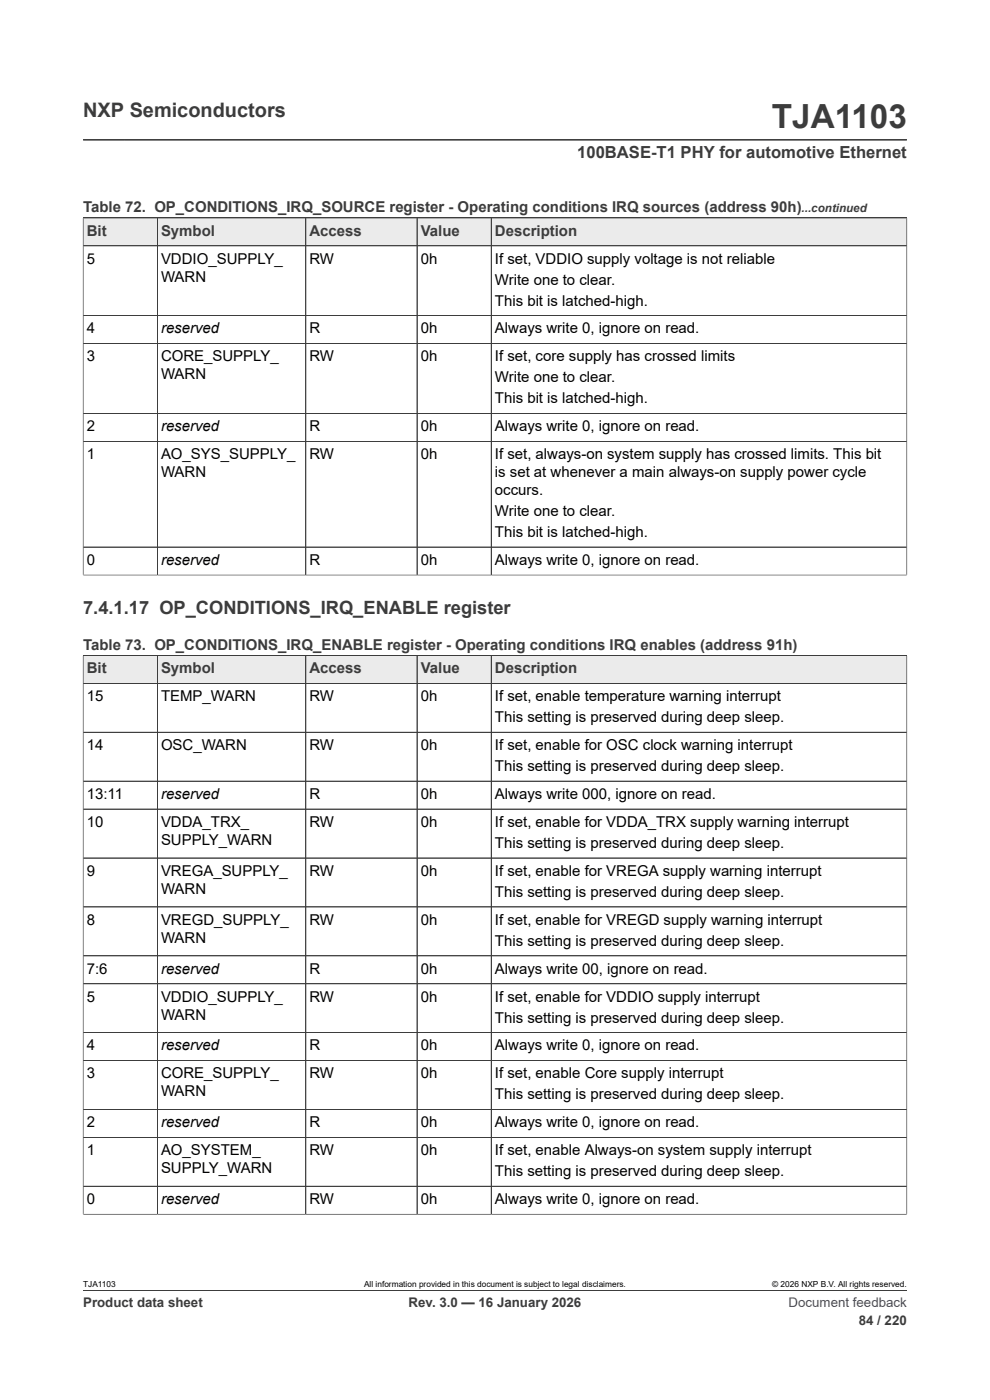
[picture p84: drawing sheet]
<svg xmlns="http://www.w3.org/2000/svg" width="210mm" height="297mm" viewBox="0 0 210 297" stroke-linecap="round" stroke-linejoin="round" font-family="sans-serif">
<defs><g id="words">
<text font-size="7.1" fill="#3c3c3c" x="163.7" y="27.2">TJA1103</text>
<text font-size="4.2" fill="#3c3c3c" x="17.6" y="24.8">NXP Semiconductors</text>
<text font-size="3.9" fill="#3c3c3c" x="17.6" y="130.3">7.4.1.17 OP_CONDITIONS_IRQ_ENABLE register</text>
<text font-size="3.5" fill="#3c3c3c" x="122.4" y="33.5">100BASE-T1 PHY for automotive Ethernet</text>
<g font-size="3.2" fill="#3c3c3c">
<text x="17.6" y="45.1">Table 72. OP_CONDITIONS_IRQ_SOURCE register - Operating conditions IRQ sources (address 90h)</text>
<text x="18.4" y="50">Bit</text>
<text x="34.2" y="50">Symbol</text>
<text x="65.6" y="50">Access</text>
<text x="89.2" y="50">Value</text>
<text x="105" y="50">Description</text>
<text x="17.6" y="137.9">Table 73. OP_CONDITIONS_IRQ_ENABLE register - Operating conditions IRQ enables (address 91h)</text>
<text x="18.4" y="142.8">Bit</text>
<text x="34.2" y="142.8">Symbol</text>
<text x="65.6" y="142.8">Access</text>
<text x="89.2" y="142.8">Value</text>
<text x="105" y="142.8">Description</text>
</g>
<g font-size="3.2">
<text x="18.4" y="55.9">5</text>
<text x="34.2" y="55.9">VDDIO_SUPPLY_</text>
<text x="34.2" y="59.7">WARN</text>
<text x="65.6" y="55.9">RW</text>
<text x="89.2" y="55.9">0h</text>
<text x="105" y="55.9">If set, VDDIO supply voltage is not reliable</text>
<text x="105" y="60.4">Write one to clear.</text>
<text x="105" y="64.8">This bit is latched-high.</text>
<text x="18.4" y="70.7">4</text>
<text x="34.2" y="70.7">reserved</text>
<text x="65.6" y="70.7">R</text>
<text x="89.2" y="70.7">0h</text>
<text x="105" y="70.7">Always write 0, ignore on read.</text>
<text x="18.4" y="76.7">3</text>
<text x="34.2" y="76.7">CORE_SUPPLY_</text>
<text x="65.6" y="76.7">RW</text>
<text x="89.2" y="76.7">0h</text>
<text x="105" y="76.7">If set, core supply has crossed limits</text>
<text x="34.2" y="80.5">WARN</text>
<text x="105" y="81.1">Write one to clear.</text>
<text x="105" y="85.6">This bit is latched-high.</text>
<text x="18.4" y="91.5">2</text>
<text x="34.2" y="91.5">reserved</text>
<text x="65.6" y="91.5">R</text>
<text x="89.2" y="91.5">0h</text>
<text x="105" y="91.5">Always write 0, ignore on read.</text>
<text x="18.4" y="97.4">1</text>
<text x="34.2" y="97.4">AO_SYS_SUPPLY_</text>
<text x="34.2" y="101.2">WARN</text>
<text x="65.6" y="97.4">RW</text>
<text x="89.2" y="97.4">0h</text>
<text x="105" y="97.4">If set, always-on system supply has crossed limits. This bit</text>
<text x="105" y="101.2">is set at whenever a main always-on supply power cycle</text>
<text x="105" y="105">occurs.</text>
<text x="105" y="109.5">Write one to clear.</text>
<text x="105" y="113.9">This bit is latched-high.</text>
<text x="18.4" y="119.8">0</text>
<text x="34.2" y="119.8">reserved</text>
<text x="65.6" y="119.8">R</text>
<text x="89.2" y="119.8">0h</text>
<text x="105" y="119.8">Always write 0, ignore on read.</text>
<text x="18.4" y="148.8">15</text>
<text x="34.2" y="148.8">TEMP_WARN</text>
<text x="65.6" y="148.8">RW</text>
<text x="89.2" y="148.8">0h</text>
<text x="105" y="148.8">If set, enable temperature warning interrupt</text>
<text x="105" y="153.2">This setting is preserved during deep sleep.</text>
<text x="18.4" y="159.1">14</text>
<text x="34.2" y="159.1">OSC_WARN</text>
<text x="65.6" y="159.1">RW</text>
<text x="89.2" y="159.1">0h</text>
<text x="105" y="159.1">If set, enable for OSC clock warning interrupt</text>
<text x="105" y="163.6">This setting is preserved during deep sleep.</text>
<text x="18.4" y="169.5">13:11</text>
<text x="34.2" y="169.5">reserved</text>
<text x="65.6" y="169.5">R</text>
<text x="89.2" y="169.5">0h</text>
<text x="105" y="169.5">Always write 000, ignore on read.</text>
<text x="18.4" y="175.4">10</text>
<text x="34.2" y="175.4">VDDA_TRX_</text>
<text x="34.2" y="179.2">SUPPLY_WARN</text>
<text x="65.6" y="175.4">RW</text>
<text x="89.2" y="175.4">0h</text>
<text x="105" y="175.4">If set, enable for VDDA_TRX supply warning interrupt</text>
<text x="105" y="179.9">This setting is preserved during deep sleep.</text>
<text x="18.4" y="185.8">9</text>
<text x="34.2" y="185.8">VREGA_SUPPLY_</text>
<text x="65.6" y="185.8">RW</text>
<text x="89.2" y="185.8">0h</text>
<text x="105" y="185.8">If set, enable for VREGA supply warning interrupt</text>
<text x="34.2" y="189.6">WARN</text>
<text x="105" y="190.3">This setting is preserved during deep sleep.</text>
<text x="18.4" y="196.2">8</text>
<text x="34.2" y="196.2">VREGD_SUPPLY_</text>
<text x="65.6" y="196.2">RW</text>
<text x="89.2" y="196.2">0h</text>
<text x="105" y="196.2">If set, enable for VREGD supply warning interrupt</text>
<text x="34.2" y="200">WARN</text>
<text x="105" y="200.6">This setting is preserved during deep sleep.</text>
<text x="18.4" y="206.6">7:6</text>
<text x="34.2" y="206.6">reserved</text>
<text x="65.6" y="206.6">R</text>
<text x="89.2" y="206.6">0h</text>
<text x="105" y="206.6">Always write 00, ignore on read.</text>
<text x="18.4" y="212.5">5</text>
<text x="34.2" y="212.5">VDDIO_SUPPLY_</text>
<text x="65.6" y="212.5">RW</text>
<text x="89.2" y="212.5">0h</text>
<text x="105" y="212.5">If set, enable for VDDIO supply interrupt</text>
<text x="34.2" y="216.3">WARN</text>
<text x="105" y="216.9">This setting is preserved during deep sleep.</text>
<text x="18.4" y="222.9">4</text>
<text x="34.2" y="222.9">reserved</text>
<text x="65.6" y="222.9">R</text>
<text x="89.2" y="222.9">0h</text>
<text x="105" y="222.9">Always write 0, ignore on read.</text>
<text x="18.4" y="228.8">3</text>
<text x="34.2" y="228.8">CORE_SUPPLY_</text>
<text x="34.2" y="232.6">WARN</text>
<text x="65.6" y="228.8">RW</text>
<text x="89.2" y="228.8">0h</text>
<text x="105" y="228.8">If set, enable Core supply interrupt</text>
<text x="105" y="233.2">This setting is preserved during deep sleep.</text>
<text x="18.4" y="239.1">2</text>
<text x="34.2" y="239.1">reserved</text>
<text x="65.6" y="239.1">R</text>
<text x="89.2" y="239.1">0h</text>
<text x="105" y="239.1">Always write 0, ignore on read.</text>
<text x="18.4" y="245.1">1</text>
<text x="34.2" y="245.1">AO_SYSTEM_</text>
<text x="65.6" y="245.1">RW</text>
<text x="89.2" y="245.1">0h</text>
<text x="105" y="245.1">If set, enable Always-on system supply interrupt</text>
<text x="34.2" y="248.9">SUPPLY_WARN</text>
<text x="105" y="249.5">This setting is preserved during deep sleep.</text>
<text x="18.4" y="255.4">0</text>
<text x="34.2" y="255.4">reserved</text>
<text x="65.6" y="255.4">RW</text>
<text x="89.2" y="255.4">0h</text>
<text x="105" y="255.4">Always write 0, ignore on read.</text>
</g>
<g font-size="2.8" fill="#3c3c3c">
<text x="17.6" y="277.3">Product data sheet</text>
<text x="86.7" y="277.3">Rev. 3.0 — 16 January 2026</text>
<text x="182.2" y="281">84 / 220</text>
</g>
<text font-size="2.8" fill="#00f" x="167.3" y="277.3">Document feedback</text>
<text font-size="2.5" fill="#3c3c3c" x="170" y="45.1">...continued</text>
<g font-size="1.8">
<text x="17.6" y="273.1">TJA1103</text>
<text x="77.2" y="273.1">All information provided in this document is subject to legal disclaimers.</text>
<text x="163.8" y="273.1">© 2026 NXP B.V. All rights reserved.</text>
</g>
</g></defs>
<path d="M17.6 29.7h174.8M17.6 46.2h174.8" fill="none" stroke="#3c3c3c" stroke-width=".21"/>
<path d="M17.7 46.3h15.6v5.8h-15.6z" fill="#ebebeb"/>
<path d="M17.6 46.2h15.8v5.9h-15.8z" fill="none" stroke="#3c3c3c" stroke-width=".21"/>
<path d="M33.5 46.3h31.3v5.8h-31.3z" fill="#ebebeb"/>
<path d="M33.4 46.2h31.5v5.9h-31.5z" fill="none" stroke="#3c3c3c" stroke-width=".21"/>
<path d="M64.9 46.3h23.5v5.8h-23.5z" fill="#ebebeb"/>
<path d="M64.9 46.2h23.6v5.9h-23.6z" fill="none" stroke="#3c3c3c" stroke-width=".21"/>
<path d="M88.5 46.3h15.6v5.8h-15.6z" fill="#ebebeb"/>
<path d="M88.5 46.2h15.7v5.9h-15.7z" fill="none" stroke="#3c3c3c" stroke-width=".21"/>
<path d="M104.3 46.3h88v5.8h-88z" fill="#ebebeb"/>
<g fill="none" stroke="#3c3c3c" stroke-width=".21">
<path d="M17.6 52.1h174.8M17.6 46.3v75.8M17.6 46.2h174.8v75.9M33.4 46.3v75.7M64.9 46.3v75.7M88.5 46.3v75.7M104.2 46.2v75.8M17.6 67h174.8M192.4 72.9h-174.8M17.6 87.7h174.8M192.4 93.6h-174.8M17.6 116.1h174.8"/>
<path d="M17.6 122h174.8M17.6 139.1h174.8"/>
</g>
<path d="M17.7 139.1h15.6v5.8h-15.6z" fill="#ebebeb"/>
<path d="M17.6 139.1h15.8v5.9h-15.8z" fill="none" stroke="#3c3c3c" stroke-width=".21"/>
<path d="M33.5 139.1h31.3v5.8h-31.3z" fill="#ebebeb"/>
<path d="M33.4 139.1h31.5v5.9h-31.5z" fill="none" stroke="#3c3c3c" stroke-width=".21"/>
<path d="M64.9 139.1h23.5v5.8h-23.5z" fill="#ebebeb"/>
<path d="M64.9 139.1h23.6v5.9h-23.6z" fill="none" stroke="#3c3c3c" stroke-width=".21"/>
<path d="M88.5 139.1h15.6v5.8h-15.6z" fill="#ebebeb"/>
<path d="M88.5 139.1h15.7v5.9h-15.7z" fill="none" stroke="#3c3c3c" stroke-width=".21"/>
<path d="M104.3 139.1h88v5.8h-88z" fill="#ebebeb"/>
<g fill="none" stroke="#3c3c3c" stroke-width=".21">
<path d="M17.6 139.1v118.6M17.6 139.1h174.8v118.6M33.4 139.1v118.5M64.9 139.1v118.5M88.5 139.1v118.5M104.2 139.1v118.5M17.6 155.4h174.8M192.4 145h-174.8M17.6 165.7h174.8M17.6 171.7h174.8M17.6 192.4h174.8M192.4 182h-174.8"/>
<path d="M17.6 202.8h174.8M17.6 208.7h174.8M192.4 219.1h-174.8M17.6 225h174.8M192.4 235.4h-174.8M17.6 257.6h174.8M17.6 241.3h174.8M17.6 251.7h174.8M17.6 273.8h174.8"/>
</g>
<use href="#words"/>
</svg>
